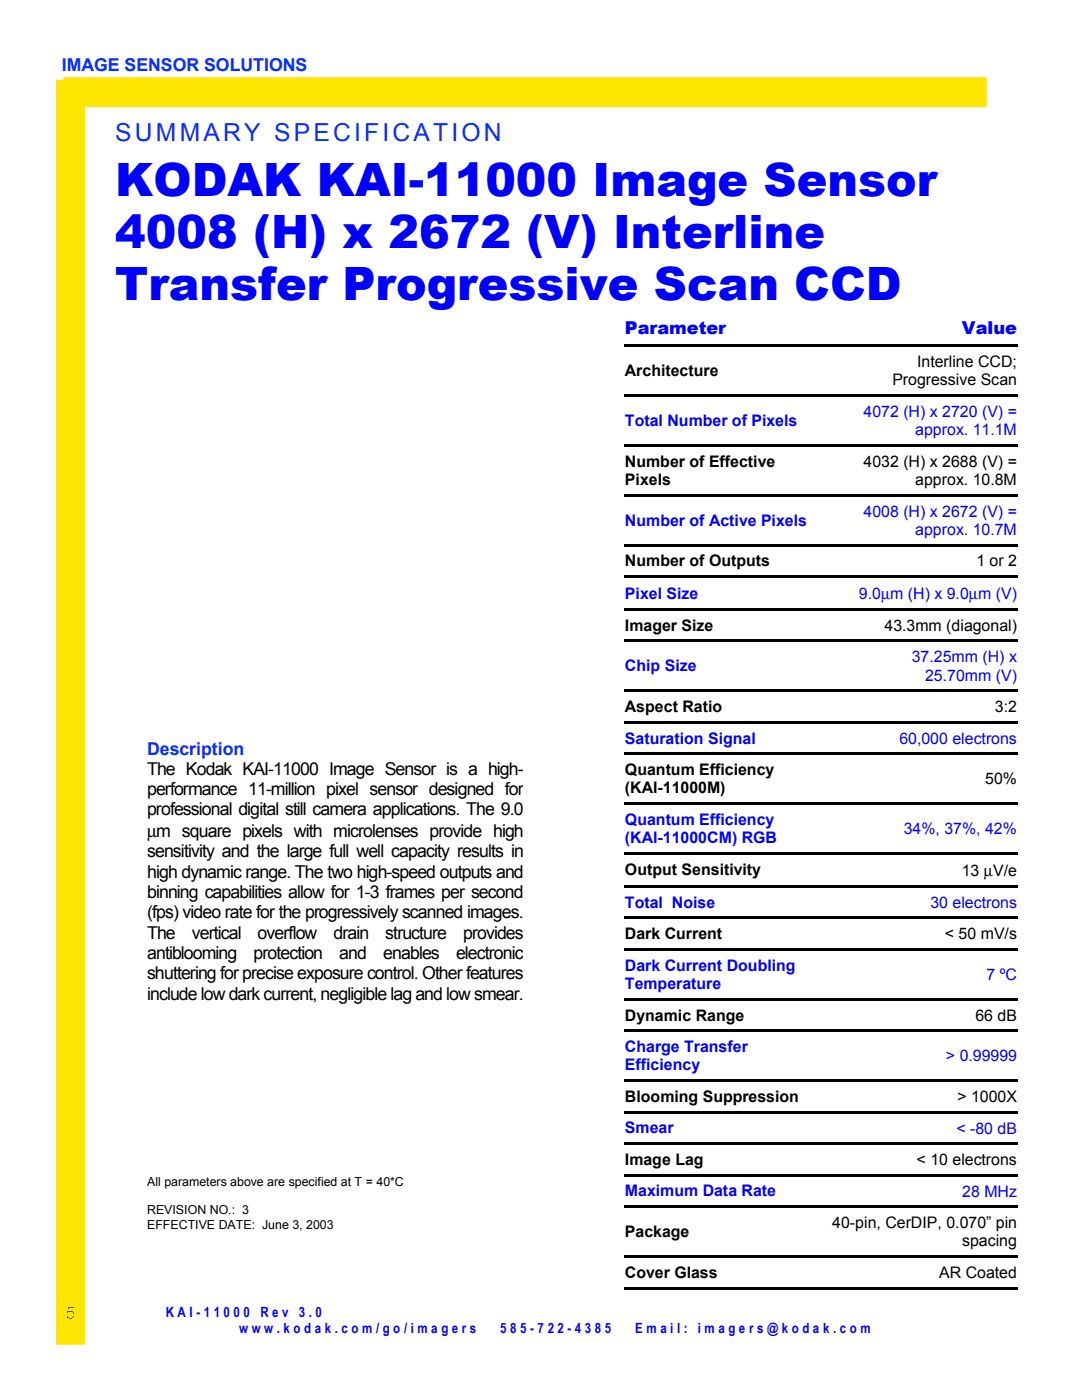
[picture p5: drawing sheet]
<svg xmlns="http://www.w3.org/2000/svg" width="216mm" height="279mm" viewBox="0 0 216 279" stroke-linecap="round" stroke-linejoin="round" font-family="sans-serif">
<defs><g id="words">
<g font-size="9.2" fill="#00f">
<text x="23" y="39.1">KODAK KAI-11000 Image Sensor</text>
<text x="23" y="49.4">4008 (H) x 2672 (V) Interline</text>
<text x="23" y="59.8">Transfer Progressive Scan CCD</text>
</g>
<text font-size="4.9" fill="#0035ff" x="23" y="28.2">SUMMARY SPECIFICATION</text>
<g font-size="3.5" fill="#0035ff">
<text x="12.3" y="14.2">IMAGE SENSOR SOLUTIONS</text>
<text x="29.3" y="150.6">Description</text>
</g>
<g font-size="3.5" fill="#00f">
<text x="124.7" y="66.6">Parameter</text>
<text x="191.9" y="66.6">Value</text>
</g>
<g font-size="3.5">
<text x="29.3" y="154.6">The Kodak KAI-11000 Image Sensor is a high-</text>
<text x="29.3" y="158.7">performance 11-million pixel sensor designed for</text>
<text x="29.3" y="162.7">professional digital still camera applications. The 9.0</text>
<text x="29.3" y="167.1">µm square pixels with microlenses provide high</text>
<text x="29.3" y="171.1">sensitivity and the large full well capacity results in</text>
<text x="29.3" y="175.2">high dynamic range. The two high-speed outputs and</text>
<text x="29.3" y="179.2">binning capabilities allow for 1-3 frames per second</text>
<text x="29.3" y="183.3">(fps) video rate for the progressively scanned images.</text>
<text x="29.3" y="187.3">The</text>
<text x="29.3" y="191.4">antiblooming</text>
<text x="38.3" y="187.3">vertical</text>
<text x="50.6" y="191.4">protection</text>
<text x="51.4" y="187.3">overflow</text>
<text x="66.5" y="187.3">drain</text>
<text x="67.7" y="191.4">and</text>
<text x="76.5" y="191.4">enables</text>
<text x="76.9" y="187.3">structure</text>
<text x="91" y="191.4">electronic</text>
<text x="92.4" y="187.3">provides</text>
<text x="29.3" y="195.5">shuttering for precise exposure control. Other features</text>
<text x="29.3" y="199.5">include low dark current, negligible lag and low smear.</text>
</g>
<text font-size="3.5" fill="#f00" x="13.1" y="263.3">5</text>
<g font-size="3.2">
<text x="124.7" y="75.1">Architecture</text>
<text x="178.1" y="76.9">Progressive Scan</text>
<text x="183" y="73.3">Interline CCD;</text>
<text x="124.7" y="93.1">Number of Effective</text>
<text x="172.3" y="93.2">4032 (H) x 2688 (V) =</text>
<text x="124.7" y="96.8">Pixels</text>
<text x="182.6" y="96.8">approx. 10.8M</text>
<text x="124.7" y="113">Number of Outputs</text>
<text x="194.8" y="113.1">1 or 2</text>
<text x="124.7" y="125.9">Imager Size</text>
<text x="176.5" y="125.9">43.3mm (diagonal)</text>
<text x="124.7" y="142.1">Aspect Ratio</text>
<text x="198.5" y="142.1">3:2</text>
<text x="124.7" y="154.7">Quantum Efficiency</text>
<text x="124.7" y="158.3">(KAI-11000M)</text>
<text x="196.6" y="156.5">50%</text>
<text x="124.7" y="174.7">Output Sensitivity</text>
<text x="191.9" y="174.8">13 µV/e</text>
<text x="124.7" y="187.4">Dark Current</text>
<text x="188.5" y="187.4">&lt; 50 mV/s</text>
<text x="124.7" y="203.7">Dynamic Range</text>
<text x="194.7" y="203.7">66 dB</text>
<text x="124.7" y="219.9">Blooming Suppression</text>
<text x="191" y="219.9">&gt; 1000X</text>
<text x="124.7" y="232.5">Image Lag</text>
<text x="182.9" y="232.5">&lt; 10 electrons</text>
<text x="166.1" y="245.1">40-pin, CerDIP, 0.070” pin</text>
<text x="124.7" y="246.9">Package</text>
<text x="192" y="248.8">spacing</text>
<text x="124.7" y="255">Cover Glass</text>
<text x="187.4" y="255.1">AR Coated</text>
</g>
<g font-size="3.2" fill="#00f">
<text x="172.3" y="83.2">4072 (H) x 2720 (V) =</text>
<text x="124.7" y="85">Total Number of Pixels</text>
<text x="182.6" y="86.9">approx. 11.1M</text>
<text x="124.7" y="104.9">Number of Active Pixels</text>
<text x="172.3" y="103.1">4008 (H) x 2672 (V) =</text>
<text x="182.6" y="106.8">approx. 10.7M</text>
<text x="124.7" y="119.5">Pixel Size</text>
<text x="171.4" y="119.6">9.0µm (H) x 9.0µm (V)</text>
<text x="124.7" y="134">Chip Size</text>
<text x="181.9" y="132.2">37.25mm (H) x</text>
<text x="184.6" y="135.8">25.70mm (V)</text>
<text x="124.7" y="148.4">Saturation Signal</text>
<text x="179.5" y="148.4">60,000 electrons</text>
<text x="124.7" y="164.6">Quantum Efficiency</text>
<text x="180.3" y="166.5">34%, 37%, 42%</text>
<text x="124.7" y="168.3">(KAI-11000CM) RGB</text>
<text x="124.7" y="181.1">Total Noise</text>
<text x="185.7" y="181.2">30 electrons</text>
<text x="124.7" y="193.7">Dark Current Doubling</text>
<text x="124.7" y="197.4">Temperature</text>
<text x="196.8" y="195.6">7 ºC</text>
<text x="124.7" y="210">Charge Transfer</text>
<text x="124.7" y="213.6">Efficiency</text>
<text x="188.7" y="211.8">&gt; 0.99999</text>
<text x="124.7" y="226.2">Smear</text>
<text x="190.8" y="226.2">&lt; -80 dB</text>
<text x="124.7" y="238.8">Maximum Data Rate</text>
<text x="192" y="238.8">28 MHz</text>
</g>
<g font-size="2.8" fill="#00f">
<text x="33.1" y="262.8">K A I - 1 1 0 0 0</text>
<text x="52" y="262.8">R e v</text>
<text x="59.6" y="262.8">3 . 0</text>
<text x="47.7" y="266">w w w . k o d a k . c o m / g o / i m a g e r s</text>
<text x="99.8" y="266">5 8 5 - 7 2 2 - 4 3 8 5</text>
<text x="126.7" y="266">E m a i l :</text>
<text x="139.2" y="266">i m a g e r s @ k o d a k . c o m</text>
</g>
<g font-size="2.5">
<text x="29.3" y="236.7">All parameters above are specified at T = 40*C</text>
<text x="29.3" y="242.3">REVISION NO.: 3</text>
<text x="29.3" y="245.2">EFFECTIVE DATE: June 3, 2003</text>
</g>
</g></defs>
<path d="M12.7 18.4h184.1M14.1 15.9v252.5" fill="none" stroke="#ffe600" stroke-width="5.8" stroke-linecap="butt"/>
<path d="M25.7 65.1h88.6v71.1h-88.6z" fill="#fff"/>
<g fill="#000">
<path d="M124.5 68.7h39.8v.6h-39.8zM124.5 78.7h39.8v.5h-39.8zM164.3 68.7h38.9v.6h-38.9zM164.3 78.7h38.9v.5h-38.9zM124.5 88.6h39.8v.6h-39.8zM124.5 98.6h39.8v.5h-39.8zM164.3 88.6h38.9v.6h-38.9zM164.3 98.6h38.9v.5h-38.9zM124.5 108.5h39.8v.6h-39.8zM124.5 114.8h39.8v.6h-39.8zM164.3 108.5h38.9v.6h-38.9zM164.3 114.8h38.9v.6h-38.9z"/>
<path d="M124.5 121.3h39.8v.6h-39.8zM124.5 127.7h39.8v.5h-39.8zM124.5 137.6h39.8v.5h-39.8zM164.3 121.3h38.9v.6h-38.9zM164.3 127.7h38.9v.5h-38.9zM164.3 137.6h38.9v.5h-38.9zM124.5 143.9h39.8v.5h-39.8zM124.5 150.2h39.8v.5h-39.8zM164.3 143.9h38.9v.5h-38.9zM164.3 150.2h38.9v.5h-38.9zM124.5 160.1h39.8v.6h-39.8zM124.5 170.1h39.8v.5h-39.8z"/>
<path d="M124.5 176.6h39.8v.6h-39.8zM164.3 160.1h38.9v.6h-38.9zM164.3 170.1h38.9v.5h-38.9zM164.3 176.6h38.9v.6h-38.9zM124.5 182.9h39.8v.5h-39.8zM124.5 189.2h39.8v.5h-39.8zM124.5 199.2h39.8v.5h-39.8zM164.3 182.9h38.9v.5h-38.9zM164.3 189.2h38.9v.5h-38.9zM164.3 199.2h38.9v.5h-38.9zM124.5 205.5h39.8v.5h-39.8zM124.5 215.4h39.8v.5h-39.8z"/>
<path d="M164.3 205.5h38.9v.5h-38.9zM164.3 215.4h38.9v.5h-38.9zM124.5 221.7h39.8v.5h-39.8zM124.5 228h39.8v.5h-39.8zM124.5 234.3h39.8v.5h-39.8zM164.3 221.7h38.9v.5h-38.9zM164.3 228h38.9v.5h-38.9zM164.3 234.3h38.9v.5h-38.9zM124.5 240.6h39.8v.5h-39.8zM124.5 250.5h39.8v.6h-39.8zM124.5 256.8h39.8v.5h-39.8zM164.3 240.6h38.9v.5h-38.9z"/>
<path d="M164.3 250.5h38.9v.6h-38.9zM164.3 256.8h38.9v.5h-38.9z"/>
</g>
<use href="#words"/>
</svg>
